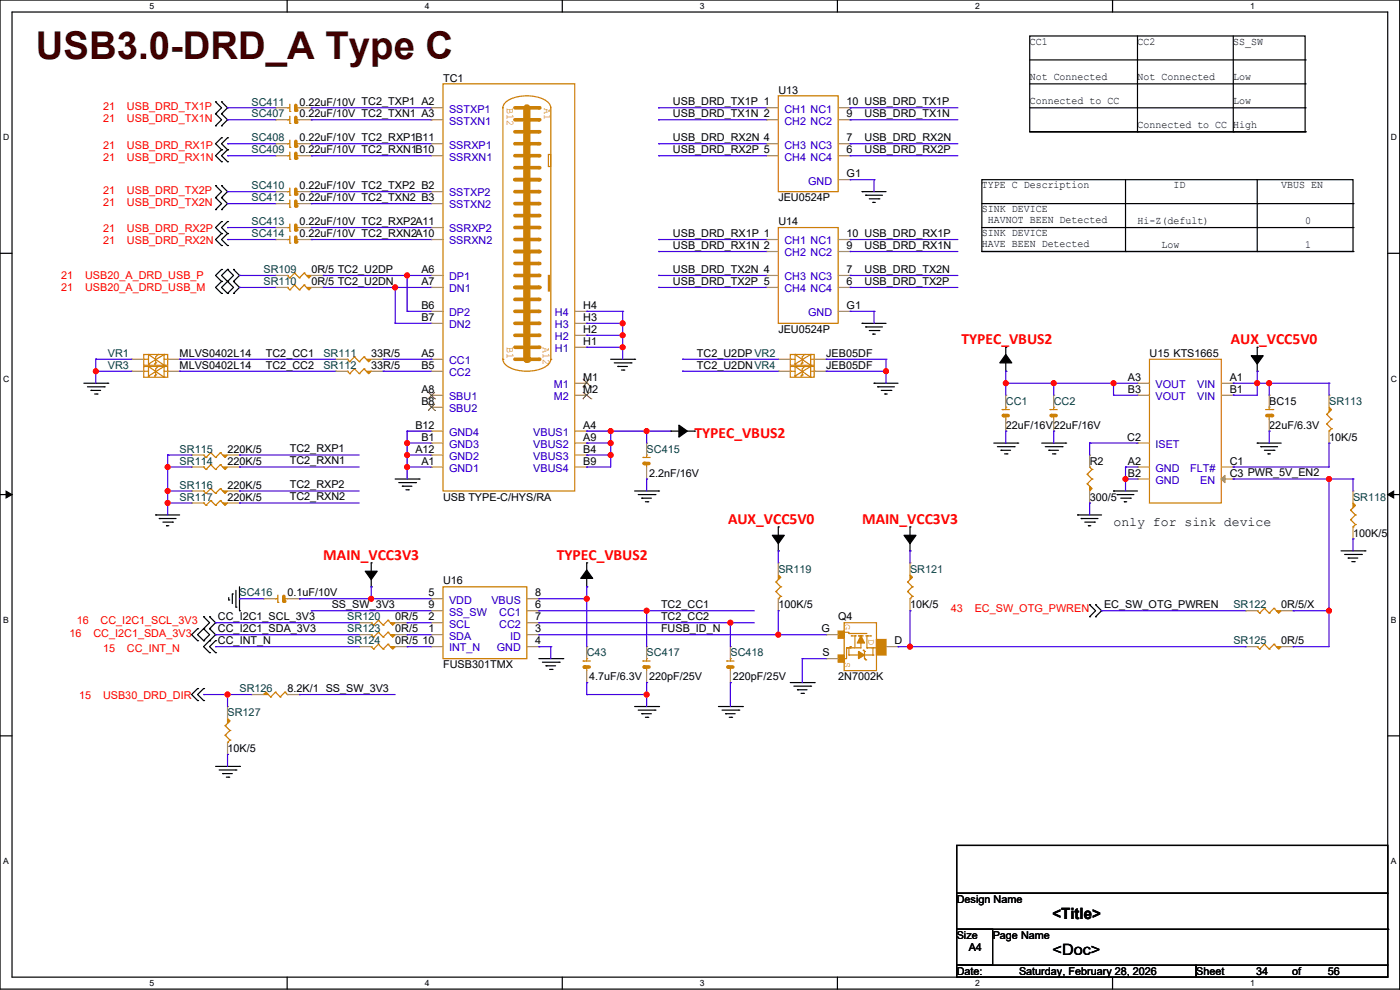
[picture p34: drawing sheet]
<svg xmlns="http://www.w3.org/2000/svg" width="297mm" height="210mm" viewBox="0 0 297 210" stroke-linecap="round" stroke-linejoin="round" font-family="sans-serif">
<defs><g id="words">
<text font-size="8.1" fill="#400000" x="7.6" y="12.4">USB3.0-DRD_A Type C</text>
<g font-size="3.3" fill="#f00">
<text x="204" y="73">TYPEC_VBUS2</text>
<text x="261.1" y="73">AUX_VCC5V0</text>
<text x="147.3" y="92.8">TYPEC_VBUS2</text>
<text x="154.4" y="111.1">AUX_VCC5V0</text>
<text x="182.9" y="111.1">MAIN_VCC3V3</text>
<text x="68.6" y="118.7">MAIN_VCC3V3</text>
<text x="118.1" y="118.7">TYPEC_VBUS2</text>
</g>
<g font-size="3.3">
<text x="223.3" y="195">&lt;Title&gt;</text>
<text x="223.3" y="202.6">&lt;Doc&gt;</text>
</g>
<text font-size="2.8" x="236.2" y="111.6">only for sink device</text>
<g font-size="2.3">
<text x="218.5" y="9.5">CC1</text>
<text x="241.3" y="9.5">CC2</text>
<text x="261.6" y="9.5">SS_SW</text>
<text x="94" y="17.3">TC1</text>
<text x="218.5" y="17.1">Not Connected</text>
<text x="241.3" y="17.1">Not Connected</text>
<text x="261.6" y="17.1">Low</text>
<text x="63.5" y="22.4">0.22uF/10V TC2_TXP1 A2</text>
<text x="142.8" y="22.3">USB_DRD_TX1P 1</text>
<text x="165.1" y="19.8">U13</text>
<text x="179.6" y="22.4">10 USB_DRD_TX1P</text>
<text x="218.5" y="22.2">Connected to CC</text>
<text x="261.6" y="22.2">Low</text>
<text x="63.5" y="24.9">0.22uF/10V TC2_TXN1 A3</text>
<text x="142.8" y="24.9">USB_DRD_TX1N 2</text>
<text x="142.8" y="29.9">USB_DRD_RX2N 4</text>
<text x="179.6" y="30">7</text>
<text x="179.6" y="24.9">9</text>
<text x="183.4" y="24.9">USB_DRD_TX1N</text>
<text x="183.4" y="29.9">USB_DRD_RX2N</text>
<text x="241.3" y="27.2">Connected to CC High</text>
<text x="63.5" y="32.5">0.22uF/10V TC2_RXN1B10</text>
<text x="63.5" y="30">0.22uF/10V TC2_RXP1B11</text>
<text x="142.8" y="32.5">USB_DRD_RX2P 5</text>
<text x="179.6" y="32.5">6</text>
<text x="183.4" y="32.5">USB_DRD_RX2P</text>
<text x="63.5" y="40.2">0.22uF/10V TC2_TXP2 B2</text>
<text x="179.6" y="37.6">G1</text>
<text x="208.3" y="39.9">TYPE C Description</text>
<text x="248.9" y="39.9">ID</text>
<text x="271.8" y="39.9">VBUS EN</text>
<text x="63.5" y="42.7">0.22uF/10V TC2_TXN2 B3</text>
<text x="63.5" y="47.8">0.22uF/10V TC2_RXP2A11</text>
<text x="165.1" y="47.8">U14</text>
<text x="165.1" y="42.7">JEU0524P</text>
<text x="208.3" y="45">SINK DEVICE</text>
<text x="209.6" y="47.3">HAVNOT BEEN Detected</text>
<text x="241.3" y="47.6">Hi-Z(defult)</text>
<text x="276.9" y="47.6">0</text>
<text x="63.5" y="50.3">0.22uF/10V TC2_RXN2A10</text>
<text x="142.8" y="52.8">USB_DRD_RX1N 2</text>
<text x="142.8" y="50.2">USB_DRD_RX1P 1</text>
<text x="179.6" y="52.8">9</text>
<text x="179.6" y="50.3">10 USB_DRD_RX1P</text>
<text x="183.4" y="52.8">USB_DRD_RX1N</text>
<text x="208.3" y="50.1">SINK DEVICE</text>
<text x="208.3" y="52.4">HAVE BEEN Detected</text>
<text x="246.4" y="52.6">Low</text>
<text x="276.9" y="52.6">1</text>
<text x="66.1" y="57.9">0R/5 TC2_U2DP</text>
<text x="89.4" y="57.9">A6</text>
<text x="142.8" y="57.9">USB_DRD_TX2N 4</text>
<text x="179.6" y="57.9">7</text>
<text x="183.4" y="57.9">USB_DRD_TX2N</text>
<text x="66.1" y="60.5">0R/5 TC2_U2DN</text>
<text x="89.4" y="60.5">A7</text>
<text x="89.4" y="65.5">B6</text>
<text x="123.7" y="65.5">H4</text>
<text x="142.8" y="60.4">USB_DRD_TX2P 5</text>
<text x="179.6" y="60.5">6</text>
<text x="179.6" y="65.5">G1</text>
<text x="183.4" y="60.4">USB_DRD_TX2P</text>
<text x="89.4" y="68.1">B7</text>
<text x="123.7" y="70.6">H2</text>
<text x="123.7" y="68.1">H3</text>
<text x="165.1" y="70.6">JEU0524P</text>
<text x="38.1" y="75.7">MLVS0402L14</text>
<text x="56.4" y="75.6">TC2_CC1</text>
<text x="78.8" y="75.7">33R/5</text>
<text x="89.4" y="75.7">A5</text>
<text x="123.7" y="73.2">H1</text>
<text x="147.8" y="75.6">TC2_U2DP VR2</text>
<text x="175.3" y="75.7">JEB05DF</text>
<text x="243.9" y="75.7">U15 KTS1665</text>
<text x="38.1" y="78.3">MLVS0402L14</text>
<text x="56.4" y="78.2">TC2_CC2</text>
<text x="78.8" y="78.3">33R/5</text>
<text x="89.4" y="83.3">A8</text>
<text x="89.4" y="78.2">B5</text>
<text x="123.7" y="80.8">M1</text>
<text x="123.7" y="83.3">M2</text>
<text x="147.8" y="78.2">TC2_U2DNVR4</text>
<text x="175.3" y="78.3">JEB05DF</text>
<text x="239.3" y="80.8">A3</text>
<text x="239.3" y="83.3">B3</text>
<text x="260.9" y="80.8">A1</text>
<text x="260.9" y="83.3">B1</text>
<text x="89.4" y="85.9">B8</text>
<text x="269.3" y="85.9">BC15</text>
<text x="61.5" y="96">TC2_RXP1</text>
<text x="88.1" y="90.9">B12</text>
<text x="89.4" y="93.5">B1</text>
<text x="123.7" y="90.9">A4</text>
<text x="123.7" y="93.5">A9</text>
<text x="213.4" y="91">22uF/16V</text>
<text x="223.5" y="91">22uF/16V</text>
<text x="239.1" y="93.5">C2</text>
<text x="269.3" y="91">22uF/6.3V</text>
<text x="282" y="93.5">10K/5</text>
<text x="48.3" y="96">220K/5</text>
<text x="48.3" y="98.6">220K/5</text>
<text x="61.5" y="98.5">TC2_RXN1</text>
<text x="88.1" y="96">A12</text>
<text x="89.4" y="98.6">A1</text>
<text x="123.7" y="96">B4</text>
<text x="123.7" y="98.6">B9</text>
<text x="137.7" y="101.1">2.2nF/16V</text>
<text x="231.2" y="98.6">R2</text>
<text x="239.3" y="98.6">A2</text>
<text x="239.3" y="101.1">B2</text>
<text x="260.9" y="101.1">C3 PWR_5V_EN2</text>
<text x="260.9" y="98.6">C1</text>
<text x="48.3" y="103.7">220K/5</text>
<text x="48.3" y="106.2">220K/5</text>
<text x="61.5" y="106.1">TC2_RXN2</text>
<text x="61.5" y="103.6">TC2_RXP2</text>
<text x="94" y="106.2">USB TYPE-C/HYS/RA</text>
<text x="231.2" y="106.2">300/5</text>
<text x="287" y="113.8">100K/5</text>
<text x="94" y="124">U16</text>
<text x="46.2" y="131.5">CC_I2C1_SCL_3V3</text>
<text x="61" y="126.5">0.1uF/10V</text>
<text x="70.4" y="129">SS_SW_3V3</text>
<text x="83.8" y="131.6">0R/5</text>
<text x="90.9" y="131.6">2</text>
<text x="90.9" y="129">9</text>
<text x="90.9" y="126.5">5</text>
<text x="113.6" y="129">6</text>
<text x="113.6" y="131.6">7</text>
<text x="113.6" y="126.5">8</text>
<text x="140.2" y="129">TC2_CC1</text>
<text x="140.2" y="131.5">TC2_CC2</text>
<text x="165.1" y="129.1">100K/5</text>
<text x="177.8" y="131.6">Q4</text>
<text x="193.1" y="129.1">10K/5</text>
<text x="234.2" y="129">EC_SW_OTG_PWREN</text>
<text x="271.8" y="129.1">0R/5/X</text>
<text x="46.2" y="134.1">CC_I2C1_SDA_3V3</text>
<text x="46.2" y="136.6">CC_INT_N</text>
<text x="83.8" y="134.1">0R/5</text>
<text x="83.8" y="136.7">0R/5</text>
<text x="89.7" y="136.7">10</text>
<text x="90.9" y="134.1">1</text>
<text x="113.6" y="136.7">4</text>
<text x="113.6" y="134.1">3</text>
<text x="140.2" y="134.1">FUSB_ID_N</text>
<text x="174.3" y="134.1">G</text>
<text x="189.8" y="136.7">D</text>
<text x="271.8" y="136.7">0R/5</text>
<text x="94" y="141.8">FUSB301TMX</text>
<text x="174.5" y="139.2">S</text>
<text x="61" y="146.8">8.2K/1 SS_SW_3V3</text>
<text x="125" y="144.3">4.7uF/6.3V</text>
<text x="137.7" y="144.3">220pF/25V</text>
<text x="155.5" y="144.3">220pF/25V</text>
<text x="177.8" y="144.3">2N7002K</text>
<text x="48.3" y="159.5">10K/5</text>
<text x="203" y="191.5">Design Name</text>
<text x="203" y="199.2">Size</text>
<text x="205.5" y="201.7">A4</text>
<text x="210.6" y="199.2">Page Name</text>
<text x="203" y="206.8">Date:</text>
<text x="216.2" y="206.8">Saturday, February 28, 2026</text>
<text x="253.8" y="206.8">Sheet</text>
<text x="266.5" y="206.8">34</text>
<text x="274.1" y="206.8">of</text>
<text x="281.7" y="206.8">56</text>
</g>
<g font-size="2.3" fill="#f00">
<text x="21.9" y="23.4">21</text>
<text x="26.9" y="23.4">USB_DRD_TX1P</text>
<text x="21.9" y="25.9">21</text>
<text x="26.9" y="25.9">USB_DRD_TX1N</text>
<text x="21.9" y="34.1">21</text>
<text x="21.9" y="31.5">21</text>
<text x="26.9" y="34.1">USB_DRD_RX1N</text>
<text x="26.9" y="31.5">USB_DRD_RX1P</text>
<text x="21.9" y="41.2">21</text>
<text x="26.9" y="41.2">USB_DRD_TX2P</text>
<text x="21.9" y="43.7">21</text>
<text x="26.9" y="43.7">USB_DRD_TX2N</text>
<text x="21.9" y="51.8">21</text>
<text x="21.9" y="49.3">21</text>
<text x="26.9" y="51.8">USB_DRD_RX2N</text>
<text x="26.9" y="49.3">USB_DRD_RX2P</text>
<text x="13" y="59.2">21</text>
<text x="18" y="59.2">USB20_A_DRD_USB_P</text>
<text x="13" y="61.8">21</text>
<text x="18" y="61.8">USB20_A_DRD_USB_M</text>
<text x="201.7" y="129.8">43</text>
<text x="206.8" y="129.8">EC_SW_OTG_PWREN</text>
<text x="14.7" y="135.2">16</text>
<text x="16.3" y="132.4">16</text>
<text x="19.8" y="135.2">CC_I2C1_SDA_3V3</text>
<text x="21.3" y="132.4">CC_I2C1_SCL_3V3</text>
<text x="21.9" y="138.2">15</text>
<text x="26.9" y="138.2">CC_INT_N</text>
<text x="16.8" y="148.4">15</text>
<text x="21.9" y="148.4">USB30_DRD_DIR</text>
</g>
<g font-size="2.3" fill="#004040">
<text x="53.4" y="22.4">SC411</text>
<text x="53.4" y="24.9">SC407</text>
<text x="53.4" y="32.5">SC409</text>
<text x="53.4" y="30">SC408</text>
<text x="53.4" y="40.2">SC410</text>
<text x="53.4" y="42.7">SC412</text>
<text x="53.4" y="47.8">SC413</text>
<text x="53.4" y="50.3">SC414</text>
<text x="55.9" y="57.9">SR109</text>
<text x="55.9" y="60.5">SR110</text>
<text x="22.9" y="75.7">VR1</text>
<text x="68.6" y="75.7">SR111</text>
<text x="22.9" y="78.3">VR3</text>
<text x="68.6" y="78.3">SR112</text>
<text x="213.4" y="85.9">CC1</text>
<text x="223.5" y="85.9">CC2</text>
<text x="282" y="85.9">SR113</text>
<text x="38.1" y="96">SR115</text>
<text x="38.1" y="98.6">SR114</text>
<text x="137.2" y="96">SC415</text>
<text x="38.1" y="103.7">SR116</text>
<text x="38.1" y="106.2">SR117</text>
<text x="287" y="106.2">SR118</text>
<text x="165.1" y="121.4">SR119</text>
<text x="193.1" y="121.4">SR121</text>
<text x="50.8" y="126.5">SC416</text>
<text x="73.7" y="131.6">SR120</text>
<text x="261.6" y="129.1">SR122</text>
<text x="73.7" y="134.1">SR123</text>
<text x="73.7" y="136.7">SR124</text>
<text x="261.6" y="136.7">SR125</text>
<text x="124.5" y="139.2">C43</text>
<text x="137.2" y="139.2">SC417</text>
<text x="155" y="139.2">SC418</text>
<text x="50.8" y="146.8">SR126</text>
<text x="48.3" y="151.9">SR127</text>
</g>
<g font-size="2.3" fill="#00c">
<text x="95.3" y="23.9">SSTXP1</text>
<text x="166.4" y="23.9">CH1 NC1</text>
<text x="95.3" y="26.4">SSTXN1</text>
<text x="166.4" y="26.4">CH2 NC2</text>
<text x="95.3" y="34.1">SSRXN1</text>
<text x="95.3" y="31.5">SSRXP1</text>
<text x="166.4" y="31.5">CH3 NC3</text>
<text x="166.4" y="34.1">CH4 NC4</text>
<text x="95.3" y="41.7">SSTXP2</text>
<text x="171.4" y="39.1">GND</text>
<text x="95.3" y="44.2">SSTXN2</text>
<text x="95.3" y="51.8">SSRXN2</text>
<text x="95.3" y="49.3">SSRXP2</text>
<text x="166.4" y="51.8">CH1 NC1</text>
<text x="95.3" y="59.5">DP1</text>
<text x="166.4" y="54.4">CH2 NC2</text>
<text x="166.4" y="59.5">CH3 NC3</text>
<text x="95.3" y="62">DN1</text>
<text x="166.4" y="62">CH4 NC4</text>
<text x="95.3" y="67.1">DP2</text>
<text x="95.3" y="69.6">DN2</text>
<text x="117.7" y="69.6">H3</text>
<text x="117.7" y="67.1">H4</text>
<text x="171.4" y="67.1">GND</text>
<text x="95.3" y="77.2">CC1</text>
<text x="117.7" y="74.7">H1</text>
<text x="117.7" y="72.2">H2</text>
<text x="95.3" y="79.8">CC2</text>
<text x="117.5" y="82.3">M1</text>
<text x="245.1" y="82.3">VOUT</text>
<text x="254" y="82.3">VIN</text>
<text x="95.3" y="84.9">SBU1</text>
<text x="95.3" y="87.4">SBU2</text>
<text x="117.5" y="84.9">M2</text>
<text x="245.1" y="84.9">VOUT</text>
<text x="254" y="84.9">VIN</text>
<text x="95.3" y="95">GND3</text>
<text x="95.3" y="92.5">GND4</text>
<text x="113.1" y="92.5">VBUS1</text>
<text x="113.1" y="95">VBUS2</text>
<text x="245.1" y="95">ISET</text>
<text x="95.3" y="100.1">GND1</text>
<text x="95.3" y="97.6">GND2</text>
<text x="113.1" y="97.6">VBUS3</text>
<text x="113.1" y="100.1">VBUS4</text>
<text x="245.1" y="100.1">GND</text>
<text x="252.5" y="100.1">FLT#</text>
<text x="245.1" y="102.6">GND</text>
<text x="254.6" y="102.6">EN</text>
<text x="95.3" y="130.6">SS_SW</text>
<text x="95.3" y="128">VDD</text>
<text x="104.2" y="128">VBUS</text>
<text x="105.9" y="130.6">CC1</text>
<text x="95.3" y="133.1">SCL</text>
<text x="95.3" y="135.7">SDA</text>
<text x="105.9" y="133.1">CC2</text>
<text x="108.2" y="135.7">ID</text>
<text x="95.3" y="138.2">INT_N</text>
<text x="105.4" y="138.2">GND</text>
</g>
<g font-size="2.3" fill="#cc8006">
<text x="107.5" y="22.9" transform="rotate(90 107.5 22.9)">B12</text>
<text x="115.4" y="22.9" transform="rotate(90 115.4 22.9)">A1</text>
<text x="107.5" y="73.7" transform="rotate(90 107.5 73.7)">B1</text>
<text x="115.2" y="73.7" transform="rotate(90 115.2 73.7)">A12</text>
</g>
<g font-size="2" fill="#cc8006">
<text x="179.1" y="132.3" transform="rotate(90 179.1 132.3)">G</text>
<text x="184.2" y="135.6" transform="rotate(90 184.2 135.6)">D</text>
<text x="179.1" y="140.5" transform="rotate(90 179.1 140.5)">S</text>
</g>
<g font-size="1.8">
<text x="31.7" y="1.9">5</text>
<text x="90.1" y="1.9">4</text>
<text x="148.5" y="1.9">3</text>
<text x="206.8" y="1.9">2</text>
<text x="265.2" y="1.9">1</text>
<text x=".6" y="29.8">D</text>
<text x="295" y="29.8">D</text>
<text x=".6" y="81">C</text>
<text x="295" y="81">C</text>
<text x=".6" y="132.1">B</text>
<text x="295" y="132.1">B</text>
<text x=".6" y="183.3">A</text>
<text x="295" y="183.3">A</text>
<text x="31.7" y="209.2">5</text>
<text x="90.1" y="209.2">4</text>
<text x="148.5" y="209.2">3</text>
<text x="206.8" y="209.2">2</text>
<text x="265.2" y="209.2">1</text>
</g>
</g></defs>
<path d="M0 0h296.9v209.8h-296.9zM2.6 2.6h291.8v204.7h-291.8z" fill="none" stroke="#000" stroke-width=".25"/>
<g fill="#fff">
<path d="M31.7 .3h1v2h-1z"/>
<path d="M31.7 207.5h1v2.1h-1z"/>
</g>
<path d="M60.9 0v2.6M60.9 207.3v2.5" fill="none" stroke="#000" stroke-width=".25"/>
<g fill="#fff">
<path d="M90.1 .3h1v2h-1z"/>
<path d="M90.1 207.5h1v2.1h-1z"/>
</g>
<path d="M119.3 0v2.6M119.3 207.3v2.5" fill="none" stroke="#000" stroke-width=".25"/>
<g fill="#fff">
<path d="M148.5 .3h1v2h-1z"/>
<path d="M148.5 207.5h1v2.1h-1z"/>
</g>
<path d="M177.7 0v2.6M177.7 207.3v2.5" fill="none" stroke="#000" stroke-width=".25"/>
<g fill="#fff">
<path d="M206.8 .3h1v2h-1z"/>
<path d="M206.8 207.5h1v2.1h-1z"/>
</g>
<path d="M236 0v2.6M236 207.3v2.5" fill="none" stroke="#000" stroke-width=".25"/>
<g fill="#fff">
<path d="M265.2 .3h1v2h-1z"/>
<path d="M265.2 207.5h1v2.1h-1z"/>
<path d="M.6 28.1h1.4v2.1h-1.4z"/>
<path d="M295 28.1h1.3v2.1h-1.3z"/>
<path d="M.6 79.3h1.4v2.1h-1.4z"/>
<path d="M295 79.3h1.3v2.1h-1.3z"/>
</g>
<path d="M0 53.7h2.6M294.4 53.7h2.5" fill="none" stroke="#000" stroke-width=".25"/>
<g fill="#fff">
<path d="M.6 130.5h1.3v2h-1.3z"/>
<path d="M295 130.5h1.2v2h-1.2z"/>
</g>
<path d="M0 104.9h2.6M294.4 104.9h2.5" fill="none" stroke="#000" stroke-width=".25"/>
<path d="M1.3 104.2l1.3 .7-1.3 .7zM294.4 104.9l1.3-.7v1.4z" fill="#000" stroke="#000" stroke-width=".21"/>
<g fill="#fff">
<path d="M.6 181.7h1.3v2h-1.3z"/>
<path d="M295 181.7h1.2v2h-1.2z"/>
</g>
<g fill="none" stroke="#000" stroke-width=".25">
<path d="M218.5 7.6h58.4v20.4h-58.4zM218.5 12.7h58.4M218.5 17.8h58.4M241.3 7.6v20.4M261.6 7.6v20.4M276.9 12.7h.1M276.9 17.8h.1M45.7 26.7h.1M45.7 24.1h.1M45.7 21.6h.1M45.7 39.4h.1M45.7 24.1l1.3 1.3-1.3 1.3"/>
<path d="M45.7 21.6l1.3 1.3-1.3 1.2M45.7 39.4l1.3 1.3-1.3 1.2M47 24.1h.1M47 26.7h.1M47 21.6h.1M47 31.8h.1M47 34.3h.1M47 29.2h.1M47 39.4h.1M47 24.1l1.3 1.3-1.3 1.3M47 21.6l1.3 1.3-1.3 1.2M47 31.8l-1.3 1.2 1.3 1.3"/>
<path d="M47 29.2l-1.3 1.3 1.3 1.3M47 39.4l1.3 1.3-1.3 1.2M48.3 31.8h.1M48.3 34.3h.1M48.3 29.2h.1M48.3 31.8l-1.3 1.2 1.3 1.3M48.3 29.2l-1.3 1.3 1.3 1.3M208.3 38.1h78.7v15.3h-78.7zM218.5 22.9h58.4M218.5 28h58.4M238.8 38.1v15.3M241.3 28h.1"/>
<path d="M261.6 28h.1M266.7 38.1v15.3M276.9 22.9h.1M276.9 28h.1M45.7 44.5h.1M45.7 41.9h.1M45.7 41.9l1.3 1.3-1.3 1.3M47 41.9h.1M47 44.5h.1M47 49.5h.1M47 52.1h.1M47 47h.1"/>
<path d="M47 57.2h.1M47 59.7h.1M47 41.9l1.3 1.3-1.3 1.3M47 49.5l-1.3 1.3 1.3 1.3M47 47l-1.3 1.3 1.3 1.2M47 57.2l-1.3 1.2 1.3 1.3M47 59.7l-1.3 1.3 1.3 1.2M48.3 49.5h.1M48.3 52.1h.1M48.3 47h.1M48.3 57.2h.1M48.3 59.7h.1"/>
<path d="M48.3 49.5l-1.3 1.3 1.3 1.3M48.3 47l-1.3 1.3 1.3 1.2M48.3 57.2l-1.3 1.2 2.5 2.6-1.2 1.2M48.3 57.2l1.2 1.2-2.5 2.6 1.3 1.2M49.5 57.2h.1M49.5 59.7h.1M49.5 57.2l1.3 1.2-1.3 1.3M49.5 59.7l1.3 1.3-1.3 1.2M182.9 40.7h.1M182.9 40.7h5.1M183.7 41.4h.1M183.7 41.4h3.5"/>
<path d="M184.4 42.2h2M185.2 42.9h.1M185.2 42.9h.5M186.4 42.2h.1M208.3 43.2h78.7M208.3 48.3h78.7M208.3 53.4h78.7M238.8 53.4h.1M266.7 43.2h.1M266.7 48.3h.1M266.7 53.4h.1M287 53.4h.1"/>
<path d="M287 43.2h.1M287 48.3h.1M47 62.2h.1M48.3 62.2h.1M49.5 62.2h.1M129.6 76.2h5M130.3 77h3.6M131.1 77.7h.1M131.1 77.7h2M131.8 78.5h.5M132.3 78.5h.1M133.9 77h.1"/>
<path d="M134.6 76.2h.1M182.9 68.6h.1M182.9 68.6h5.1M183.7 69.4h.1M183.7 69.4h3.5M184.4 70.1h2M185.2 70.9h.1M185.2 70.9h.5M186.4 70.1h.1M213.4 78.8h.1M213.4 73.7h.1M213.4 73.7v2.8"/>
<path d="M213.4 77v1.8M266.7 78.8h.1M266.7 73.7h.1M266.7 73.7v2.8M266.7 77v1.8M17.8 81.3h5.1M18.6 82.1h3.5M19.3 82.8h.1M19.3 82.8h2M20.1 83.6h.5M20.6 83.6h.1M22.1 82.1h.1"/>
<path d="M22.9 81.3h.1M142.3 91.5h.1M142.3 91.5h1.7M144.5 91.5h2.8M147.3 91.5h.1M185.4 81.3h.1M185.4 81.3h5.1M186.2 82.1h.1M186.2 82.1h3.5M187 82.8h2M187.7 83.6h.1M187.7 83.6h.5"/>
<path d="M189 82.8h.1M210.8 94h5.1M211.6 94.8h3.5M212.4 95.5h.1M212.4 95.5h2M213.1 96.3h.5M213.6 96.3h.1M215.1 94.8h.1M215.9 94h.1M221 94h5.1M221.8 94.8h3.5M222.5 95.5h.1"/>
<path d="M222.5 95.5h2M223.3 96.3h.5M223.8 96.3h.1M225.3 94.8h.1M226.1 94h.1M266.7 94h.1M266.7 94h5.1M267.5 94.8h.1M267.5 94.8h3.5M268.2 95.5h2.1M269 96.3h.1M269 96.3h.5"/>
<path d="M270.3 95.5h.1M33 109.2h.1M33 109.2h5.1M33.8 110h.1M33.8 110h3.5M34.6 110.8h2M35.3 111.5h.1M35.3 111.5h.5M36.6 110.8h.1M78.8 119.4h.1M78.8 119.4v2.8M83.8 101.6h5.1"/>
<path d="M84.6 102.4h3.5M85.4 103.1h.1M85.4 103.1h2M86.1 103.9h.5M86.6 103.9h.1M88.1 102.4h.1M88.9 101.6h.1M124.5 119.4h.1M124.5 119.4v2.8M134.6 104.2h5.1M135.4 104.9h3.5M136.2 105.7h.1"/>
<path d="M136.2 105.7h2M136.9 106.4h.5M137.4 106.4h.1M138.9 104.9h.1M139.7 104.2h.1M165.1 116.9h.1M165.1 111.8h.1M165.1 111.8v2.8M165.1 115.1v1.8M193.1 116.9h.1M193.1 111.8h.1M193.1 111.8v2.8"/>
<path d="M193.1 115.1v1.8M228.6 109.2h.1M228.6 109.2h5.1M229.4 110h.1M229.4 110h3.5M230.1 110.8h2.1M230.9 111.5h.1M230.9 111.5h.5M232.2 110.8h.1M236.2 104.2h.1M236.2 104.2h5.1M237 104.9h.1"/>
<path d="M237 104.9h3.5M237.8 105.7h2M238.5 106.4h.1M238.5 106.4h.5M239.8 105.7h.1M284.5 116.9h5.1M285.3 117.6h3.5M286 118.4h.1M286 118.4h2M286.8 119.1h.5M287.3 119.1h.1M288.8 117.6h.1"/>
<path d="M289.6 116.9h.1M41.9 133.4h.1M41.9 135.9h.1M41.9 133.4l-1.2 1.2 1.2 1.3M43.2 130.8h.1M43.2 133.4h.1M43.2 135.9h.1M43.2 130.8l1.3 1.3-2.6 2.5 1.3 1.3M43.2 133.4l1.3 1.2-1.3 1.3M44.5 133.4h.1M44.5 130.8h.1M44.5 135.9h.1"/>
<path d="M44.5 138.4h.1M44.5 130.8l1.2 1.3-1.2 1.3M44.5 133.4l1.2 1.2-2.5 2.6 1.3 1.2M45.7 135.9h.1M45.7 138.4h.1M45.7 135.9l-1.2 1.3 1.2 1.2M48.5 127.3h.1M48.5 126.8v.5M49.3 126h.1M49.3 126v2M50 128.8h.1M50 125.2v3.6"/>
<path d="M50.8 129.6h.1M50.8 124.5v5.1M78.8 124.5h.1M78.8 122.7v1.8M114.3 139.7h5.1M119.4 139.7h.1M124.5 124.5h.1M124.5 122.7v1.8M231.2 128.3h.1M231.2 130.8h.1M231.2 128.3l1.2 1.3-1.2 1.2M232.4 130.8h.1"/>
<path d="M232.4 128.3h.1M232.4 128.3l1.3 1.3-1.3 1.2M0 156.1h2.6M41.9 146.1h.1M41.9 148.6h.1M41.9 146.1l-1.2 1.2 1.2 1.3M43.2 146.1h.1M43.2 148.6h.1M43.2 146.1l-1.3 1.2 1.3 1.3M115.1 140.5h3.5M115.8 141.2h.1M115.8 141.2h2.1"/>
<path d="M116.6 142h.5M117.1 142h.1M118.6 140.5h.1M134.6 149.9h5.1M135.4 150.6h3.5M136.2 151.4h.1M136.2 151.4h2M136.9 152.2h.5M137.4 152.2h.1M138.9 150.6h.1M139.7 149.9h.1M152.4 149.9h5.1"/>
<path d="M153.2 150.6h3.5M153.9 151.4h.1M153.9 151.4h2.1M154.7 152.2h.5M155.2 152.2h.1M156.7 150.6h.1M157.5 149.9h.1M167.7 144.8h5M168.4 145.6h3.6M169.2 146.3h.1M169.2 146.3h2M169.9 147.1h.5"/>
<path d="M170.4 147.1h.1M172 145.6h.1M172.7 144.8h.1M294.4 156.1h2.5M45.7 162.6h5.1M46.5 163.3h3.5M47.3 164.1h.1M47.3 164.1h2M48 164.9h.5M48.5 164.9h.1M50 163.3h.1M50.8 162.6h.1"/>
<path d="M203 179.3h91.4v10.2h-91.4zM203 189.5h91.4v7.6h-91.4zM203 197.1h7.6v7.6h-7.6zM294.4 197.1h.1M294.4 197.1v7.6M203 204.7h50.8v2.6h-50.8zM253.8 204.7h40.6v2.6h-40.6z"/>
</g>
<g fill="#000" stroke="#000" stroke-width=".25">
<path d="M213.4 75.2l1.2 1.8h-2.5z" fill-rule="evenodd"/>
<path d="M265.4 75.4h2.6l-1.3 1.8z" fill-rule="evenodd"/>
<path d="M144 90.2l1.8 1.3-1.8 1.2z" fill-rule="evenodd"/>
<path d="M163.8 113.5h2.6l-1.3 1.8z" fill-rule="evenodd"/>
<path d="M191.8 113.5h2.5l-1.2 1.8z" fill-rule="evenodd"/>
<path d="M77.5 121.2h2.5l-1.2 1.7z" fill-rule="evenodd"/>
<path d="M124.5 120.9l1.2 1.8h-2.5z" fill-rule="evenodd"/>
</g>
<path d="M58.4 127h.1M58.4 127h.5M58.9 127.8h.1M58.9 126.2v1.6M60.2 127h.1M60.2 127h.8" fill="none" stroke="#cc8006" stroke-width=".25"/>
<path d="M60.2 126.5v1" fill="none" stroke="#cc8006" stroke-width=".76"/>
<circle cx="60.2" cy="127.5" r=".38" fill="#cc8006"/>
<path d="M55.9 127h.1M55.9 127h2.5M61 127h2.5M63.5 127h.1" fill="none" stroke="#a84" stroke-width=".25"/>
<path d="M61 33h.1M61 33h.5M61.5 33.8h.1M61.5 32.3v1.5M62.7 33h.1M62.7 33h.8" fill="none" stroke="#cc8006" stroke-width=".25"/>
<path d="M62.7 32.5v1" fill="none" stroke="#cc8006" stroke-width=".76"/>
<circle cx="62.7" cy="33.5" r=".38" fill="#cc8006"/>
<path d="M58.4 33h.1M58.4 33h2.6M63.5 33h2.6M66.1 33h.1M193.1 119.4h.1M193.1 119.4v2.5M193.1 129.6h.1M193.1 127v2.6" fill="none" stroke="#a84" stroke-width=".25"/>
<g fill="none" stroke="#cc8006" stroke-width=".25">
<path d="M61 30.5h.1M61 30.5h.5M61.5 31.3h.1M61.5 29.7v1.6M62.7 30.5h.1M62.7 30.5h.8M192.5 125.5h.1M192.5 123.5h.1M192.5 123.5l1.1 1M192.5 125.5l1.1 1M193.1 127h.1M193.6 124.5h.1"/>
<path d="M193.6 126.5h.1M193.6 124.5l-1.1 1M193.6 126.5l-.5 .5M193.6 122.4l-1.1 1.1"/>
</g>
<path d="M193.1 121.9l.5 .5-.5 .5z" fill-rule="evenodd" fill="#cc8006" stroke="#cc8006" stroke-width=".25"/>
<path d="M62.7 30v1" fill="none" stroke="#cc8006" stroke-width=".76"/>
<circle cx="62.7" cy="31" r=".38" fill="#cc8006"/>
<g fill="none" stroke="#a84" stroke-width=".25">
<path d="M58.4 30.5h.1M58.4 30.5h2.6M63.5 30.5h2.6M66.1 30.5h.1M282 83.8h.1M282 94h.1M282 83.8v2.6M282 91.5v2.5M91.5 137.2h.1M91.5 132.1h.1M91.5 134.6h.1M91.5 129.6h.1"/>
<path d="M91.5 127h.1M91.5 129.6h2.5M91.5 132.1h2.5M91.5 137.2h2.5M91.5 134.6h2.5M91.5 127h2.5M111.8 129.6h2.5M111.8 132.1h2.5M111.8 137.2h2.5M111.8 134.6h2.5M111.8 127h2.5M114.3 129.6h.1"/>
<path d="M114.3 132.1h.1M114.3 137.2h.1M114.3 134.6h.1M114.3 127h.1M48.3 149.9h.1M48.3 149.9v2.5M48.3 157.5v2.5M48.3 160h.1"/>
</g>
<g fill="none" stroke="#cc8006" stroke-width=".25">
<path d="M212.6 86.9h.1M212.6 86.9h1.5M213.4 88.1h.1M213.4 86.4h.1M213.4 86.4v.5M213.4 88.1v.8M281.4 89.9h.1M281.4 87.9h.1M281.4 87.9l1.1 1M281.4 89.9l1.1 1M282 91.5h.1M282.5 88.9h.1"/>
<path d="M282.5 90.9h.1M282.5 88.9l-1.1 1M282.5 90.9l-.5 .6M282.5 86.9l-1.1 1M94 124.5h17.8v15.2h-17.8zM47.8 156h.1M47.8 153.9h.1M47.8 153.9l1 1.1M47.8 156l1 1M48.3 157.5h.1M48.8 155h.1M48.8 157h.1"/>
<path d="M48.8 155l-1 1M48.8 157l-.5 .5M48.8 152.9l-1 1"/>
</g>
<g fill="#cc8006" stroke="#cc8006" stroke-width=".25">
<path d="M282 86.4l.5 .5-.5 .5z" fill-rule="evenodd"/>
<path d="M48.3 152.4l.5 .5-.5 .5z" fill-rule="evenodd"/>
</g>
<path d="M212.9 88.1h1" fill="none" stroke="#cc8006" stroke-width=".76"/>
<circle cx="212.9" cy="88.1" r=".38" fill="#cc8006"/>
<g fill="none" stroke="#a84" stroke-width=".25">
<path d="M162.6 22.9h.1M162.6 25.4h.1M162.6 30.5h.1M162.6 33h.1M162.6 22.9h2.5M162.6 25.4h2.5M162.6 30.5h2.5M162.6 33h2.5M177.8 22.9h2.6M177.8 25.4h2.6M177.8 30.5h2.6M177.8 33h2.6"/>
<path d="M177.8 38.1h2.6M180.4 33h.1M180.4 30.5h.1M180.4 25.4h.1M180.4 22.9h.1M180.4 38.1h.1M162.6 50.8h.1M162.6 53.4h.1M162.6 58.4h.1M162.6 50.8h2.5M162.6 53.4h2.5M162.6 58.4h2.5"/>
<path d="M177.8 50.8h2.6M177.8 53.4h2.6M177.8 58.4h2.6M180.4 58.4h.1M180.4 53.4h.1M180.4 50.8h.1M162.6 61h.1M162.6 61h2.5M165.1 78.8h.1M165.1 78.8h2.6M172.7 78.8h2.6M175.3 78.8h.1"/>
<path d="M177.8 61h2.6M177.8 66.1h2.6M180.4 61h.1M180.4 66.1h.1M40.7 96.5h.1M40.7 99.1h.1M40.7 99.1h2.5M40.7 96.5h2.5M48.3 99.1h2.5M48.3 96.5h2.5M50.8 96.5h.1M50.8 99.1h.1"/>
<path d="M213.4 91.5h.1M213.4 83.8h.1M213.4 83.8v2.6M213.4 88.9v2.6M241.3 81.3h.1M241.3 94h.1M241.3 83.8h.1M241.3 99.1h.1M241.3 81.3h2.6M241.3 94h2.6M241.3 83.8h2.6M241.3 99.1h2.6"/>
<path d="M259.1 81.3h2.5M259.1 83.8h2.5M259.1 99.1h2.5M261.6 81.3h.1M261.6 83.8h.1M261.6 99.1h.1M165.1 119.4h.1M165.1 119.4v2.5M241.3 101.6h.1M241.3 101.6h2.6M259.1 101.6h2.5M261.6 101.6h.1"/>
<path d="M76.2 132.1h.1M76.2 134.6h.1M76.2 134.6h2.6M76.2 132.1h2.6M83.8 134.6h2.6M83.8 132.1h2.6M86.4 132.1h.1M86.4 134.6h.1M165.1 129.6h.1M165.1 127v2.6M175.3 134.6h.1M175.3 139.7h.1"/>
<path d="M175.3 134.6h2.5M175.3 139.7h2.5M188 137.2h2.5M190.5 137.2h.1M264.2 129.6h.1M264.2 129.6h2.5M271.8 129.6h2.5M274.3 129.6h.1M53.4 147.3h.1M53.4 147.3h2.5M61 147.3h2.5M63.5 147.3h.1"/>
</g>
<g fill="none" stroke="#cc8006" stroke-width=".25">
<path d="M165.1 20.3h12.7v20.4h-12.7zM61 43.2h.1M61 43.2h.5M61.5 44h.1M61.5 42.4v1.6M62.7 43.2h.1M62.7 43.2h.8M165.1 48.3h12.7v20.3h-12.7zM167.7 77.7h5v2.3h-5zM167.7 78.8h.1M167.7 78.8h1M168.7 79.8h.1"/>
<path d="M168.7 77.7h.1M168.7 77.7l3.3 2.3M168.7 77.7v2.1M169.9 79.8h.1M170.2 79.5h.1M170.2 79.5l-.3 .3M170.7 77.7h.1M170.7 77.7l-.5 .5v1.3M172 77.7h.1M172 77.7v2.3M172 77.7l-3.3 2.1M172 78.8h.7"/>
<path d="M172.7 78.8h.1M243.9 76.2h15.2v30.5h-15.2zM43.2 96.5h.1M43.2 99.1h.1M43.2 96.5l.5 .5M43.2 99.1l.5 .5M43.7 97h.1M43.7 99.6h.1M44.7 96h.1M44.7 98.6h.1M44.7 96l1 1M44.7 96l-1 1"/>
<path d="M44.7 98.6l1 1M44.7 98.6l-1 1M45.7 97h.1M45.7 99.6h.1M46.7 96h.1M46.7 98.6h.1M46.7 96l-1 1M46.7 96l1.1 1M46.7 98.6l-1 1M46.7 98.6l1.1 1M172 80h.1M78.8 132.1h.1"/>
<path d="M78.8 134.6h.1M78.8 132.1l.5 .5M78.8 134.6l.5 .5M79.3 132.6h.1M79.3 135.1h.1M80.3 131.6h.1M80.3 134.1h.1M80.3 131.6l1 1M80.3 131.6l-1 1M80.3 134.1l1 1M80.3 134.1l-1 1M81.3 132.6h.1"/>
<path d="M81.3 135.1h.1M82.3 131.6h.1M82.3 134.1h.1M82.3 131.6l-1 1M82.3 131.6l1 1M82.3 134.1l-1 1M82.3 134.1l1 1M164.6 125.5h.1M164.6 123.5h.1M164.6 123.5l1 1M164.6 125.5l1 1M165.1 127h.1"/>
<path d="M165.6 124.5h.1M165.6 126.5h.1M165.6 124.5l-1 1M165.6 126.5l-.5 .5M165.6 122.4l-1 1.1M179.1 132.1h6.8v10.2h-6.8zM179.1 134.1h1v.3M179.6 137.4h.1M179.6 137.4v2.3h-.5M180.1 138.9h.1M180.1 134.4h.1M180.1 137.4v1.5"/>
<path d="M180.1 138.9h5.1M180.1 134.4h3.8M180.4 137.2h.1M180.4 137.4h.1M180.6 134.9h.1M180.6 134.9h1M181.4 134.9h.1M181.4 134.9v2.5M182.1 134.9h.1M182.1 138.4h.1M182.1 134.9h1M182.6 134.9h.1"/>
<path d="M182.6 134.9v2.5h-3M183.1 137.9h.1M183.1 137.9l.3 .3M183.4 138.2h.1M183.4 139.7h.1M183.4 138.2v1.5M183.4 139.7l.3 .3M183.7 140h.1M183.7 134.9h1M183.9 137.4h.1M183.9 134.9h.1M183.9 137.4h2"/>
<path d="M183.9 134.9v2.5M184.7 134.9h.1M185.2 138.9h.1M185.2 137.4h.1M185.2 137.4v1.5M185.9 137.4h.1M266.7 129.6h.1M266.7 129.6l.5 .5M267.2 130.1h.1M268.2 129h.1M268.2 129l1.1 1.1M268.2 129l-1 1.1"/>
<path d="M269.3 130.1h.1M270.3 129h.1M270.3 129l-1 1.1M270.3 129l1 1.1M56.4 146.8l1 1M57.4 147.8h.1M58.4 146.8h.1M58.4 146.8l-1 1M58.4 146.8l1 1M59.4 147.8h.1M60.5 146.8h.1M60.5 146.8l-1.1 1"/>
<path d="M60.5 146.8l.5 .5M61 147.3h.1"/>
</g>
<g fill="#cc8006" stroke="#cc8006" stroke-width=".25">
<path d="M185.9 135.6h2.1v3.3h-2.1z" fill-rule="evenodd"/>
<path d="M177.8 133.9h1.3v1.5h-1.3z" fill-rule="evenodd"/>
<path d="M177.8 138.9h1.3v1.6h-1.3z" fill-rule="evenodd"/>
<path d="M182.6 134.9l.8 1.5h-1.5z" fill-rule="evenodd"/>
<path d="M182.1 138.2l1.3 .7-1.3 .8z" fill-rule="evenodd"/>
<path d="M55.9 147.3l.5-.5 .5 .5z" fill-rule="evenodd"/>
<path d="M47.3 96.5h1l-.5 .5z" fill-rule="evenodd"/>
<path d="M82.8 132.1h1l-.5 .5z" fill-rule="evenodd"/>
<path d="M47.3 99.1h1l-.5 .5z" fill-rule="evenodd"/>
<path d="M82.8 134.6h1l-.5 .5z" fill-rule="evenodd"/>
<path d="M270.8 129.6h1l-.5 .5z" fill-rule="evenodd"/>
<path d="M165.1 121.9l.5 .5-.5 .5z" fill-rule="evenodd"/>
</g>
<path d="M259.1 101.6l.8-.8v1.6z" fill="#a84" stroke="#a84" stroke-width=".25"/>
<path d="M62.7 42.7v1" fill="none" stroke="#cc8006" stroke-width=".76"/>
<circle cx="62.7" cy="43.7" r=".38" fill="#cc8006"/>
<g fill="none" stroke="#a84" stroke-width=".25">
<path d="M58.4 43.2h.1M58.4 43.2h2.6M63.5 43.2h2.6M66.1 43.2h.1M40.7 104.2h.1M40.7 104.2h2.5M48.3 104.2h2.5M50.8 104.2h.1M287 104.2h.1M287 114.3h.1M287 104.2v2.5M287 111.8v2.5"/>
<path d="M76.2 137.2h.1M76.2 137.2h2.6M83.8 137.2h2.6M86.4 137.2h.1"/>
</g>
<g fill="none" stroke="#cc8006" stroke-width=".25">
<path d="M222.8 86.9h.1M222.8 86.9h1.5M223.5 88.1h.1M223.5 86.4h.1M223.5 86.4v.5M223.5 88.1v.8M43.2 104.2h.1M43.2 104.2l.5 .5M43.7 104.7h.1M44.7 103.6h.1M44.7 103.6l1 1.1M44.7 103.6l-1 1.1"/>
<path d="M45.7 104.7h.1M46.7 103.6h.1M46.7 103.6l-1 1.1M46.7 103.6l1.1 1.1M286.5 110.2h.1M286.5 108.2h.1M286.5 108.2l1 1M286.5 110.2l1 1.1M287 111.8h.1M287.5 109.2h.1M287.5 111.3h.1M287.5 109.2l-1 1"/>
<path d="M287.5 111.3l-.5 .5M287.5 107.2l-1 1M78.8 137.2h.1M78.8 137.2l.5 .5M79.3 137.7h.1M80.3 136.7h.1M80.3 136.7l1 1M80.3 136.7l-1 1M81.3 137.7h.1M82.3 136.7h.1M82.3 136.7l-1 1M82.3 136.7l1 1"/>
</g>
<g fill="#cc8006" stroke="#cc8006" stroke-width=".25">
<path d="M47.3 104.2h1l-.5 .5z" fill-rule="evenodd"/>
<path d="M287 106.7l.5 .5-.5 .5z" fill-rule="evenodd"/>
<path d="M82.8 137.2h1l-.5 .5z" fill-rule="evenodd"/>
</g>
<path d="M223 88.1h1" fill="none" stroke="#cc8006" stroke-width=".76"/>
<circle cx="223" cy="88.1" r=".38" fill="#cc8006"/>
<path d="M71.1 76.2h.1M71.1 76.2h2.6M78.8 76.2h2.5M81.3 76.2h.1M223.5 91.5h.1M223.5 83.8h.1M223.5 83.8v2.6M223.5 88.9v2.6M40.7 106.7h.1M40.7 106.7h2.5M48.3 106.7h2.5M50.8 106.7h.1" fill="none" stroke="#a84" stroke-width=".25"/>
<g fill="none" stroke="#cc8006" stroke-width=".25">
<path d="M61.5 39.9v1.5M61 40.7h.1M61 40.7h.5M61.5 41.4h.1M62.7 40.7h.1M62.7 40.7h.8M73.7 76.2h.1M73.7 76.2l.5 .5M74.2 76.7h.1M75.2 75.7h.1M75.2 75.7l-1 1M75.2 75.7l1 1"/>
<path d="M76.2 76.7h.1M77.2 75.7h.1M77.2 75.7l-1 1M77.2 75.7l1 1M43.2 106.7h.1M43.2 106.7l.5 .5M43.7 107.2h.1M44.7 106.2h.1M44.7 106.2l1 1M44.7 106.2l-1 1M45.7 107.2h.1M46.7 106.2h.1"/>
<path d="M46.7 106.2l-1 1M46.7 106.2l1.1 1"/>
</g>
<g fill="#cc8006" stroke="#cc8006" stroke-width=".25">
<path d="M47.3 106.7h1l-.5 .5z" fill-rule="evenodd"/>
<path d="M77.7 76.2h1.1l-.6 .5z" fill-rule="evenodd"/>
</g>
<path d="M62.7 40.1v1.1" fill="none" stroke="#cc8006" stroke-width=".76"/>
<circle cx="62.7" cy="41.2" r=".38" fill="#cc8006"/>
<path d="M58.4 40.7h.1M58.4 40.7h2.6M63.5 40.7h2.6M66.1 40.7h.1" fill="none" stroke="#a84" stroke-width=".25"/>
<path d="M137.2 139.7h.1M137.2 139.7v.5M136.4 140.2h.1M136.4 140.2h1.5M137.2 141.5h.1M137.2 141.5v.8" fill="none" stroke="#cc8006" stroke-width=".25"/>
<path d="M136.7 141.5h1" fill="none" stroke="#cc8006" stroke-width=".76"/>
<circle cx="136.7" cy="141.5" r=".38" fill="#cc8006"/>
<path d="M165.1 76.2h.1M165.1 76.2h2.6M172.7 76.2h2.6M175.3 76.2h.1M137.2 137.2h.1M137.2 137.2v2.5M137.2 144.8h.1M137.2 142.3v2.5" fill="none" stroke="#a84" stroke-width=".25"/>
<g fill="none" stroke="#cc8006" stroke-width=".25">
<path d="M167.7 75.2h5v2.3h-5zM167.7 76.2h.1M167.7 76.2h1M168.7 77.2h.1M168.7 75.2h.1M168.7 75.2l3.3 2.3M168.7 75.2v2M169.9 77.2h.1M170.2 77h.1M170.2 77l-.3 .2M170.7 75.2h.1M170.7 75.2l-.5 .5v1.3"/>
<path d="M172 77.5h.1M172 75.2h.1M172 75.2v2.3M172 75.2l-3.3 2M172 76.2h.7M172.7 76.2h.1M268.5 86.9h1.5M269.3 88.1h.1M269.3 86.4h.1M269.3 86.4v.5M269.3 88.1v.8M270 86.9h.1"/>
</g>
<path d="M268.7 88.1h1.1" fill="none" stroke="#cc8006" stroke-width=".76"/>
<circle cx="269.8" cy="88.1" r=".38" fill="#cc8006"/>
<path d="M269.3 91.5h.1M269.3 83.8h.1M269.3 83.8v2.6M269.3 88.9v2.6" fill="none" stroke="#a84" stroke-width=".25"/>
<path d="M155 139.7h.1M155 139.7v.5M154.2 140.2h.1M154.2 140.2h1.5M155 141.5h.1M155 141.5v.8" fill="none" stroke="#cc8006" stroke-width=".25"/>
<path d="M154.4 141.5h1.1" fill="none" stroke="#cc8006" stroke-width=".76"/>
<circle cx="154.4" cy="141.5" r=".38" fill="#cc8006"/>
<path d="M155 137.2h.1M155 137.2v2.5M155 144.8h.1M155 142.3v2.5" fill="none" stroke="#a84" stroke-width=".25"/>
<path d="M61 25.4h.1M61 25.4h.5M61.5 26.2h.1M61.5 24.6v1.6M62.7 25.4h.1M62.7 25.4h.8" fill="none" stroke="#cc8006" stroke-width=".25"/>
<path d="M62.7 24.9v1" fill="none" stroke="#cc8006" stroke-width=".76"/>
<circle cx="62.7" cy="25.9" r=".38" fill="#cc8006"/>
<path d="M58.4 25.4h.1M58.4 25.4h2.6M63.5 25.4h2.6M66.1 25.4h.1M264.2 137.2h.1M264.2 137.2h2.5M271.8 137.2h2.5M274.3 137.2h.1" fill="none" stroke="#a84" stroke-width=".25"/>
<g fill="none" stroke="#cc8006" stroke-width=".25">
<path d="M136.4 97h.1M136.4 97h1.5M137.2 98.3h.1M137.2 96.5h.1M137.2 96.5v.5M137.2 98.3v.8M266.7 137.2h.1M266.7 137.2l.5 .5M267.2 137.7h.1M268.2 136.7h.1M268.2 136.7l1.1 1M268.2 136.7l-1 1"/>
<path d="M269.3 137.7h.1M270.3 136.7h.1M270.3 136.7l-1 1M270.3 136.7l1 1"/>
</g>
<path d="M270.8 137.2h1l-.5 .5z" fill-rule="evenodd" fill="#cc8006" stroke="#cc8006" stroke-width=".25"/>
<path d="M136.7 98.3h1" fill="none" stroke="#cc8006" stroke-width=".76"/>
<circle cx="136.7" cy="98.3" r=".38" fill="#cc8006"/>
<path d="M71.1 78.8h.1M71.1 78.8h2.6M78.8 78.8h2.5M81.3 78.8h.1M137.2 94h.1M137.2 94v2.5M137.2 99.1v2.5M137.2 101.6h.1" fill="none" stroke="#a84" stroke-width=".25"/>
<g fill="none" stroke="#cc8006" stroke-width=".25">
<path d="M94 17.8h27.9v86.4h-27.9zM73.7 78.8h.1M73.7 78.8l.5 .5M74.2 79.3h.1M75.2 78.2h.1M75.2 78.2l1 1.1M75.2 78.2l-1 1.1M76.2 79.3h.1M77.2 78.2h.1M77.2 78.2l-1 1.1M77.2 78.2l1 1.1M106.7 76.2v-53.3a2.55 2.55 0 0 1 2.2-2.1 8.7 8.7 0 0 1 7.1 .6 1.72 1.72 0 0 1 .8 1.5l.1 53.3"/>
<path d="M106.7 76.2a3.3 3.3 0 0 0 3.1 2.3 7.6 7.6 0 0 0 6.6-1.3l.4-1M106.7 76.2h.1M116.9 76.2h.1"/>
</g>
<path d="M77.7 78.8h1.1l-.6 .5z" fill-rule="evenodd" fill="#cc8006" stroke="#cc8006" stroke-width=".25"/>
<path d="M111.8 22.9v53.3" fill="none" stroke="#cc8006" stroke-width="1.5"/>
<circle cx="111.8" cy="76.2" r=".76" fill="#cc8006"/>
<path d="M109.2 22.9h5.1" fill="none" stroke="#cc8006" stroke-width=".76"/>
<circle cx="114.3" cy="22.9" r=".38" fill="#cc8006"/>
<path d="M109.2 25.4h5.1" fill="none" stroke="#cc8006" stroke-width=".76"/>
<circle cx="114.3" cy="25.4" r=".38" fill="#cc8006"/>
<path d="M109.2 28h5.1" fill="none" stroke="#cc8006" stroke-width=".76"/>
<circle cx="114.3" cy="28" r=".38" fill="#cc8006"/>
<path d="M109.2 30.5h5.1" fill="none" stroke="#cc8006" stroke-width=".76"/>
<circle cx="114.3" cy="30.5" r=".38" fill="#cc8006"/>
<path d="M109.2 33h5.1" fill="none" stroke="#cc8006" stroke-width=".76"/>
<circle cx="114.3" cy="33" r=".38" fill="#cc8006"/>
<path d="M109.2 35.6h5.1" fill="none" stroke="#cc8006" stroke-width=".76"/>
<circle cx="114.3" cy="35.6" r=".38" fill="#cc8006"/>
<path d="M109.2 38.1h5.1" fill="none" stroke="#cc8006" stroke-width=".76"/>
<circle cx="114.3" cy="38.1" r=".38" fill="#cc8006"/>
<path d="M109.2 38.1h5.1" fill="none" stroke="#cc8006" stroke-width=".76"/>
<circle cx="114.3" cy="38.1" r=".38" fill="#cc8006"/>
<path d="M109.2 40.7h5.1" fill="none" stroke="#cc8006" stroke-width=".76"/>
<circle cx="114.3" cy="40.7" r=".38" fill="#cc8006"/>
<path d="M109.2 43.2h5.1" fill="none" stroke="#cc8006" stroke-width=".76"/>
<circle cx="114.3" cy="43.2" r=".38" fill="#cc8006"/>
<path d="M109.2 45.7h5.1" fill="none" stroke="#cc8006" stroke-width=".76"/>
<circle cx="114.3" cy="45.7" r=".38" fill="#cc8006"/>
<path d="M109.2 48.3h5.1" fill="none" stroke="#cc8006" stroke-width=".76"/>
<circle cx="114.3" cy="48.3" r=".38" fill="#cc8006"/>
<path d="M109.2 50.8h5.1" fill="none" stroke="#cc8006" stroke-width=".76"/>
<circle cx="114.3" cy="50.8" r=".38" fill="#cc8006"/>
<path d="M109.2 53.4h5.1" fill="none" stroke="#cc8006" stroke-width=".76"/>
<circle cx="114.3" cy="53.4" r=".38" fill="#cc8006"/>
<path d="M109.2 53.4h5.1" fill="none" stroke="#cc8006" stroke-width=".76"/>
<circle cx="114.3" cy="53.4" r=".38" fill="#cc8006"/>
<path d="M109.2 55.9h5.1" fill="none" stroke="#cc8006" stroke-width=".76"/>
<circle cx="114.3" cy="55.9" r=".38" fill="#cc8006"/>
<path d="M109.2 58.4h5.1" fill="none" stroke="#cc8006" stroke-width=".76"/>
<circle cx="114.3" cy="58.4" r=".38" fill="#cc8006"/>
<path d="M109.2 61h5.1" fill="none" stroke="#cc8006" stroke-width=".76"/>
<circle cx="114.3" cy="61" r=".38" fill="#cc8006"/>
<path d="M109.2 61h5.1" fill="none" stroke="#cc8006" stroke-width=".76"/>
<circle cx="114.3" cy="61" r=".38" fill="#cc8006"/>
<path d="M109.2 63.5h5.1" fill="none" stroke="#cc8006" stroke-width=".76"/>
<circle cx="114.3" cy="63.5" r=".38" fill="#cc8006"/>
<path d="M109.2 66.1h5.1" fill="none" stroke="#cc8006" stroke-width=".76"/>
<circle cx="114.3" cy="66.1" r=".38" fill="#cc8006"/>
<path d="M109.2 68.6h5.1" fill="none" stroke="#cc8006" stroke-width=".76"/>
<circle cx="114.3" cy="68.6" r=".38" fill="#cc8006"/>
<path d="M109.2 73.7h5.1" fill="none" stroke="#cc8006" stroke-width=".76"/>
<circle cx="114.3" cy="73.7" r=".38" fill="#cc8006"/>
<path d="M109.2 71.1h5.1" fill="none" stroke="#cc8006" stroke-width=".76"/>
<circle cx="114.3" cy="71.1" r=".38" fill="#cc8006"/>
<path d="M109.2 76.2h5.1" fill="none" stroke="#cc8006" stroke-width=".76"/>
<circle cx="114.3" cy="76.2" r=".38" fill="#cc8006"/>
<path d="M61 22.9h.1M61 22.9h.5M61.5 23.6h.1M61.5 22.1v1.5M62.7 22.9h.1M62.7 22.9h.8M116.3 32.8h.6v2.5h-.6zM116.3 58.4h.3v3.3h-.3z" fill="none" stroke="#cc8006" stroke-width=".25"/>
<g fill="none" stroke="#a84" stroke-width=".25">
<path d="M91.5 22.9h.1M91.5 25.4h.1M91.5 33h.1M91.5 30.5h.1M91.5 22.9h2.5M91.5 25.4h2.5M91.5 33h2.5M91.5 30.5h2.5M91.5 58.4h.1M91.5 50.8h.1M91.5 48.3h.1M91.5 40.7h.1"/>
<path d="M91.5 43.2h.1M91.5 58.4h2.5M91.5 50.8h2.5M91.5 48.3h2.5M91.5 40.7h2.5M91.5 43.2h2.5M91.5 76.2h.1M91.5 61h.1M91.5 78.8h.1M91.5 66.1h.1M91.5 68.6h.1M91.5 76.2h2.5"/>
<path d="M91.5 61h2.5M91.5 78.8h2.5M91.5 66.1h2.5M91.5 68.6h2.5M121.9 66.1h2.6M121.9 68.6h2.6M121.9 73.7h2.6M121.9 71.1h2.6M124.5 73.7h.1M124.5 71.1h.1M124.5 68.6h.1M124.5 66.1h.1"/>
<path d="M91.5 99.1h.1M91.5 83.8h.1M91.5 96.5h.1M91.5 94h.1M91.5 86.4h.1M91.5 91.5h.1M91.5 99.1h2.5M91.5 91.5h2.5M91.5 83.8h2.5M91.5 94h2.5M91.5 96.5h2.5M91.5 86.4h2.5"/>
<path d="M121.9 99.1h2.6M121.9 91.5h2.6M121.9 83.8h2.6M121.9 94h2.6M121.9 96.5h2.6M121.9 81.3h2.6M124.5 91.5h.1M124.5 94h.1M124.5 96.5h.1M124.5 99.1h.1M124.5 81.3h.1M124.5 83.8h.1"/>
</g>
<g fill="none" stroke="#804000" stroke-width=".21">
<path d="M90.8 84.6h.1M90.8 87.1h.1M90.8 83.2l1.5 1.4M90.8 85.6l1.5 1.5M92.3 84.6h.1M92.3 87.1h.1M92.3 83.2l-1.5 1.4M92.3 85.6l-1.5 1.5M123.6 82.1h.1M123.6 84.6h.1M123.6 80.4l1.8 1.7M123.6 83.2l1.8 1.4"/>
<path d="M125.1 80.4l-1.5 1.7M125.1 83.2l-1.5 1.4M125.4 82.1h.1M125.4 84.6h.1"/>
</g>
<path d="M62.7 22.4v1" fill="none" stroke="#cc8006" stroke-width=".76"/>
<circle cx="62.7" cy="23.4" r=".38" fill="#cc8006"/>
<path d="M58.4 22.9h.1M58.4 22.9h2.6M63.5 22.9h2.6M66.1 22.9h.1" fill="none" stroke="#a84" stroke-width=".25"/>
<path d="M124.5 139.7h.1M124.5 139.7v.5M123.7 140.2h.1M123.7 140.2h1.5M124.5 141.5h.1M124.5 141.5v.8" fill="none" stroke="#cc8006" stroke-width=".25"/>
<path d="M124 141.5h1" fill="none" stroke="#cc8006" stroke-width=".76"/>
<circle cx="124" cy="141.5" r=".38" fill="#cc8006"/>
<path d="M58.4 58.4h.1M58.4 58.4h2.6M66.1 58.4h2.5M68.6 58.4h.1M28 76.2h.1M28 76.2h2.5M35.6 76.2h2.5M38.1 76.2h.1M124.5 137.2h.1M124.5 137.2v2.5M124.5 144.8h.1M124.5 142.3v2.5" fill="none" stroke="#a84" stroke-width=".25"/>
<g fill="none" stroke="#cc8006" stroke-width=".25">
<path d="M61 58.4h.1M61 50.8h.1M61 58.4l.5 .5M61 50.8h.5M61.5 58.9h.1M61.5 51.6h.1M61.5 50v1.6M62.5 57.9h.1M62.5 57.9l1 1M62.5 57.9l-1 1M62.7 50.8h.1M62.7 50.8h.8"/>
<path d="M63.5 58.9h.1M64.5 57.9h.1M64.5 57.9l-1 1M64.5 57.9l1 1M30.5 75.2h5.1v2.3h-5.1zM30.5 76.2h.1M30.5 76.2h1M31.5 77.2h.1M31.5 75.2h.1M31.5 75.2l3.3 2.3M31.5 75.2v2M32.8 77.2h.1"/>
<path d="M33 77h.1M33 77l-.2 .2M33.5 75.2h.1M33.5 75.2l-.5 .5v1.3M34.8 77.5h.1M34.8 75.2h.1M34.8 75.2v2.3M34.8 75.2l-3.3 2M34.8 76.2h.8M35.6 76.2h.1"/>
</g>
<path d="M65 58.4h1.1l-.6 .5z" fill-rule="evenodd" fill="#cc8006" stroke="#cc8006" stroke-width=".25"/>
<path d="M62.7 50.3v1" fill="none" stroke="#cc8006" stroke-width=".76"/>
<circle cx="62.7" cy="51.3" r=".38" fill="#cc8006"/>
<path d="M58.4 50.8h.1M58.4 50.8h2.6M63.5 50.8h2.6M66.1 50.8h.1M28 78.8h.1M28 78.8h2.5M35.6 78.8h2.5M38.1 78.8h.1" fill="none" stroke="#a84" stroke-width=".25"/>
<g fill="none" stroke="#cc8006" stroke-width=".25">
<path d="M61 48.3h.1M61 48.3h.5M61.5 49h.1M61.5 47.5v1.5M62.7 48.3h.1M62.7 48.3h.8M30.5 77.7h5.1v2.3h-5.1zM30.5 78.8h.1M30.5 78.8h1M31.5 79.8h.1M31.5 77.7h.1M31.5 77.7l3.3 2.3"/>
<path d="M31.5 77.7v2.1M32.8 79.8h.1M33 79.5h.1M33 79.5l-.2 .3M33.5 77.7h.1M33.5 77.7l-.5 .5v1.3M34.8 77.7h.1M34.8 77.7v2.3M34.8 77.7l-3.3 2.1M34.8 78.8h.8M35.6 78.8h.1M34.8 80h.1"/>
</g>
<path d="M62.7 47.8v1" fill="none" stroke="#cc8006" stroke-width=".76"/>
<circle cx="62.7" cy="48.8" r=".38" fill="#cc8006"/>
<path d="M58.4 48.3h.1M58.4 48.3h2.6M63.5 48.3h2.6M66.1 48.3h.1M58.4 61h.1M58.4 61h2.6M66.1 61h2.5M68.6 61h.1M231.2 96.5h.1M231.2 96.5v2.6M231.2 106.7h.1M231.2 104.2v2.5" fill="none" stroke="#a84" stroke-width=".25"/>
<g fill="none" stroke="#cc8006" stroke-width=".25">
<path d="M61 61h.1M61 61l.5 .5M61.5 61.5h.1M62.5 60.5h.1M62.5 60.5l1 1M62.5 60.5l-1 1M63.5 61.5h.1M64.5 60.5h.1M64.5 60.5l-1 1M64.5 60.5l1 1M231.2 99.1h.1M231.2 99.1l.5 .5"/>
<path d="M231.7 99.6h.1M231.7 99.6l-1.1 1M230.6 100.6h.1M230.6 102.6h.1M230.6 100.6l1.1 1M230.6 102.6l1.1 1M231.7 101.6h.1M231.7 101.6l-1.1 1"/>
</g>
<g fill="#cc8006" stroke="#cc8006" stroke-width=".25">
<path d="M231.2 103.1l.5 .5-.5 .6z" fill-rule="evenodd"/>
<path d="M65 61h1.1l-.6 .5z" fill-rule="evenodd"/>
</g>
<g fill="none" stroke="#4200ff" stroke-width=".25">
<path d="M48.3 30.5h.1M48.3 33h.1M48.3 22.9h.1M48.3 25.4h.1M48.3 33h10.1M48.3 30.5h10.1M48.3 25.4h10.1M48.3 22.9h10.1M66.1 33h.1M66.1 30.5h.1M66.1 25.4h.1M66.1 22.9h.1"/>
<path d="M66.1 33h25.4M66.1 30.5h25.4M66.1 25.4h25.4M66.1 22.9h25.4M139.7 25.4h.1M139.7 22.9h.1M139.7 33h.1M139.7 30.5h.1M139.7 33h22.9M139.7 30.5h22.9M139.7 25.4h22.9M139.7 22.9h22.9"/>
<path d="M180.4 38.1h.1M180.4 25.4h.1M180.4 22.9h.1M180.4 33h.1M180.4 30.5h.1M180.4 33h22.8M180.4 30.5h22.8M180.4 25.4h22.8M180.4 22.9h22.8M180.4 38.1h5M185.4 38.1h.1M185.4 38.1v2.6"/>
<path d="M48.3 40.7h.1M48.3 48.3h.1M48.3 50.8h.1M48.3 43.2h.1M48.3 40.7h10.1M48.3 48.3h10.1M48.3 50.8h10.1M48.3 43.2h10.1M50.8 58.4h.1M50.8 58.4h7.6M66.1 43.2h.1M66.1 40.7h.1"/>
<path d="M66.1 50.8h.1M66.1 48.3h.1M66.1 40.7h25.4M66.1 48.3h25.4M66.1 50.8h25.4M66.1 43.2h25.4M68.6 58.4h.1M68.6 58.4h22.9M86.4 58.4h.1M86.4 58.4v7.7M139.7 53.4h.1M139.7 50.8h.1"/>
<path d="M139.7 58.4h.1M139.7 50.8h22.9M139.7 58.4h22.9M139.7 53.4h22.9M180.4 53.4h.1M180.4 50.8h.1M180.4 58.4h.1M180.4 50.8h22.8M180.4 58.4h22.8M180.4 53.4h22.8M20.3 78.8h.1M20.3 76.2h.1"/>
<path d="M20.3 76.2h7.7M20.3 78.8h7.7M20.3 76.2v5.1M38.1 76.2h.1M38.1 78.8h.1M38.1 76.2h33M38.1 78.8h33M50.8 61h.1M50.8 61h7.6M68.6 61h.1M68.6 61h22.9M81.3 78.8h.1"/>
<path d="M81.3 76.2h10.2M81.3 78.8h10.2M83.8 61h.1M83.8 68.6h.1M83.8 68.6h7.7M83.8 61v7.6M86.4 66.1h.1M86.4 66.1h5.1M91.5 76.2h.1M124.5 66.1h.1M124.5 68.6h.1M124.5 71.1h.1"/>
<path d="M124.5 73.7h.1M124.5 66.1h7.6M124.5 68.6h7.6M124.5 71.1h7.6M124.5 73.7h7.6M132.1 66.1h.1M132.1 68.6h.1M132.1 71.1h.1M132.1 73.7h.1M132.1 66.1v10.1M139.7 61h.1M139.7 61h22.9"/>
<path d="M144.8 78.8h.1M144.8 76.2h.1M144.8 76.2h20.3M144.8 78.8h20.3M175.3 76.2h.1M175.3 78.8h.1M175.3 76.2h12.7M175.3 78.8h12.7M180.4 66.1h.1M180.4 61h.1M180.4 66.1h5M180.4 61h22.8"/>
<path d="M185.4 66.1h.1M185.4 66.1v2.5M188 76.2h.1M188 78.8h.1M188 76.2v5.1M213.4 78.8h.1M213.4 78.8v5M266.7 78.8h.1M266.7 78.8v5h-5.1M35.6 96.5h.1M35.6 99.1h.1M35.6 99.1h5.1"/>
<path d="M35.6 96.5h5.1M35.6 96.5v12.7M50.8 99.1h.1M50.8 96.5h.1M50.8 99.1h25.4M50.8 96.5h25.4M86.4 99.1h.1M86.4 96.5h.1M86.4 94h.1M86.4 91.5h.1M86.4 91.5h5.1M86.4 91.5v10.1"/>
<path d="M86.4 99.1h5.1M86.4 96.5h5.1M86.4 94h5.1M124.5 99.1h.1M124.5 94h.1M124.5 96.5h.1M124.5 91.5h.1M124.5 91.5h17.8M124.5 96.5h5.1M124.5 94h5.1M129.6 96.5h.1M129.6 94h.1"/>
<path d="M129.6 91.5h.1M129.6 91.5v7.6h-5.1M137.2 91.5h.1M137.2 91.5v2.5M213.4 81.3h.1M213.4 91.5h.1M213.4 81.3h27.9M213.4 91.5v2.5M223.5 81.3h.1M223.5 91.5h.1M223.5 81.3v2.5M223.5 91.5v2.5"/>
<path d="M231.2 94h.1M231.2 94h10.1M231.2 94v2.5M236.2 81.3h.1M236.2 83.8h.1M236.2 83.8h5.1M236.2 81.3v2.5M238.8 99.1h.1M238.8 99.1h2.5M238.8 99.1v5.1M261.6 81.3h.1M261.6 83.8h.1"/>
<path d="M261.6 99.1h.1M261.6 81.3h20.4M266.7 81.3h.1M269.3 91.5h.1M269.3 81.3h.1M269.3 81.3v2.5M269.3 91.5v2.5M282 94h.1M282 81.3h.1M282 94v5.1h-20.4M282 81.3v2.5M35.6 104.2h.1"/>
<path d="M35.6 106.7h.1M35.6 104.2h5.1M35.6 106.7h5.1M50.8 106.7h.1M50.8 104.2h.1M50.8 104.2h25.4M50.8 106.7h25.4M137.2 101.6h.1M137.2 101.6v2.6M165.1 116.9h.1M165.1 116.9v2.5M193.1 116.9h.1"/>
<path d="M193.1 116.9v2.5M231.2 106.7h.1M231.2 106.7v2.5M238.8 101.6h.1M238.8 101.6h2.5M261.6 101.6h.1M261.6 101.6h25.4M282 101.6h.1M282 101.6v35.6h-7.7M287 101.6h.1M287 114.3h.1M287 101.6v2.6"/>
<path d="M287 114.3v2.6M45.7 132.1h.1M45.7 134.6h.1M45.7 137.2h.1M45.7 137.2h30.5M45.7 132.1h30.5M45.7 134.6h30.5M50.8 127h.1M50.8 127h5.1M63.5 127h.1M63.5 127h28M66.1 129.6h.1"/>
<path d="M66.1 129.6h25.4M78.8 124.5h.1M78.8 127h.1M78.8 124.5v2.5M86.4 132.1h.1M86.4 134.6h.1M86.4 137.2h.1M86.4 137.2h5.1M86.4 132.1h5.1M86.4 134.6h5.1M114.3 127h.1M114.3 129.6h.1"/>
<path d="M114.3 132.1h.1M114.3 134.6h.1M114.3 137.2h.1M114.3 129.6h45.7M114.3 137.2h2.6M114.3 127h10.2M114.3 132.1h45.7M114.3 134.6h61M116.9 137.2h.1M116.9 137.2v2.5M124.5 124.5h.1M124.5 127h.1"/>
<path d="M124.5 124.5v12.7M137.2 129.6h.1M137.2 129.6v7.6M155 132.1h.1M155 132.1v5.1M165.1 129.6h.1M165.1 134.6h.1M165.1 129.6v5M170.2 139.7h.1M170.2 139.7h5.1M170.2 139.7v5.1M190.5 137.2h.1"/>
<path d="M190.5 137.2h73.7M193.1 129.6h.1M193.1 129.6v7.6M233.7 129.6h.1M233.7 129.6h30.5M264.2 137.2h.1M274.3 137.2h.1M274.3 129.6h.1M274.3 129.6h7.7M282 129.6h.1M43.2 147.3h.1M43.2 147.3h10.2"/>
<path d="M48.3 147.3h.1M48.3 147.3v2.6M63.5 147.3h.1M63.5 147.3h20.3M124.5 144.8h.1M124.5 147.3h.1M124.5 147.3h12.7M124.5 144.8v2.5M137.2 147.3h.1M137.2 144.8h.1M137.2 144.8v5.1M155 144.8h.1"/>
<path d="M155 144.8v5.1M48.3 160h.1M48.3 160v2.6"/>
</g>
<g fill="#f00" stroke="#f00" stroke-width=".25">
<circle cx="129.5" cy="96.5" r=".5"/>
<circle cx="137.2" cy="91.4" r=".5"/>
<circle cx="129.5" cy="91.4" r=".5"/>
<circle cx="86.4" cy="58.4" r=".5"/>
<circle cx="86.4" cy="99.1" r=".5"/>
<circle cx="86.4" cy="96.5" r=".5"/>
<circle cx="132.1" cy="68.6" r=".5"/>
<circle cx="132.1" cy="71.1" r=".5"/>
<circle cx="132.1" cy="73.7" r=".5"/>
<circle cx="129.5" cy="94" r=".5"/>
<circle cx="86.4" cy="94" r=".5"/>
<circle cx="83.8" cy="61" r=".5"/>
<circle cx="35.6" cy="99.1" r=".5"/>
<circle cx="35.6" cy="104.1" r=".5"/>
<circle cx="35.6" cy="106.7" r=".5"/>
<circle cx="188" cy="78.7" r=".5"/>
<circle cx="20.3" cy="78.7" r=".5"/>
<circle cx="238.8" cy="101.6" r=".5"/>
<circle cx="236.2" cy="81.3" r=".5"/>
<circle cx="223.5" cy="81.3" r=".5"/>
<circle cx="266.7" cy="81.3" r=".5"/>
<circle cx="269.2" cy="81.3" r=".5"/>
<circle cx="213.4" cy="81.3" r=".5"/>
<circle cx="281.9" cy="129.5" r=".5"/>
<circle cx="281.9" cy="101.6" r=".5"/>
<circle cx="78.7" cy="127" r=".5"/>
<circle cx="137.2" cy="147.3" r=".5"/>
<circle cx="48.3" cy="147.3" r=".5"/>
<circle cx="124.5" cy="127" r=".5"/>
<circle cx="137.2" cy="129.5" r=".5"/>
<circle cx="154.9" cy="132.1" r=".5"/>
<circle cx="165.1" cy="134.6" r=".5"/>
<circle cx="193" cy="137.2" r=".5"/>
</g>
<use href="#words"/>
</svg>
